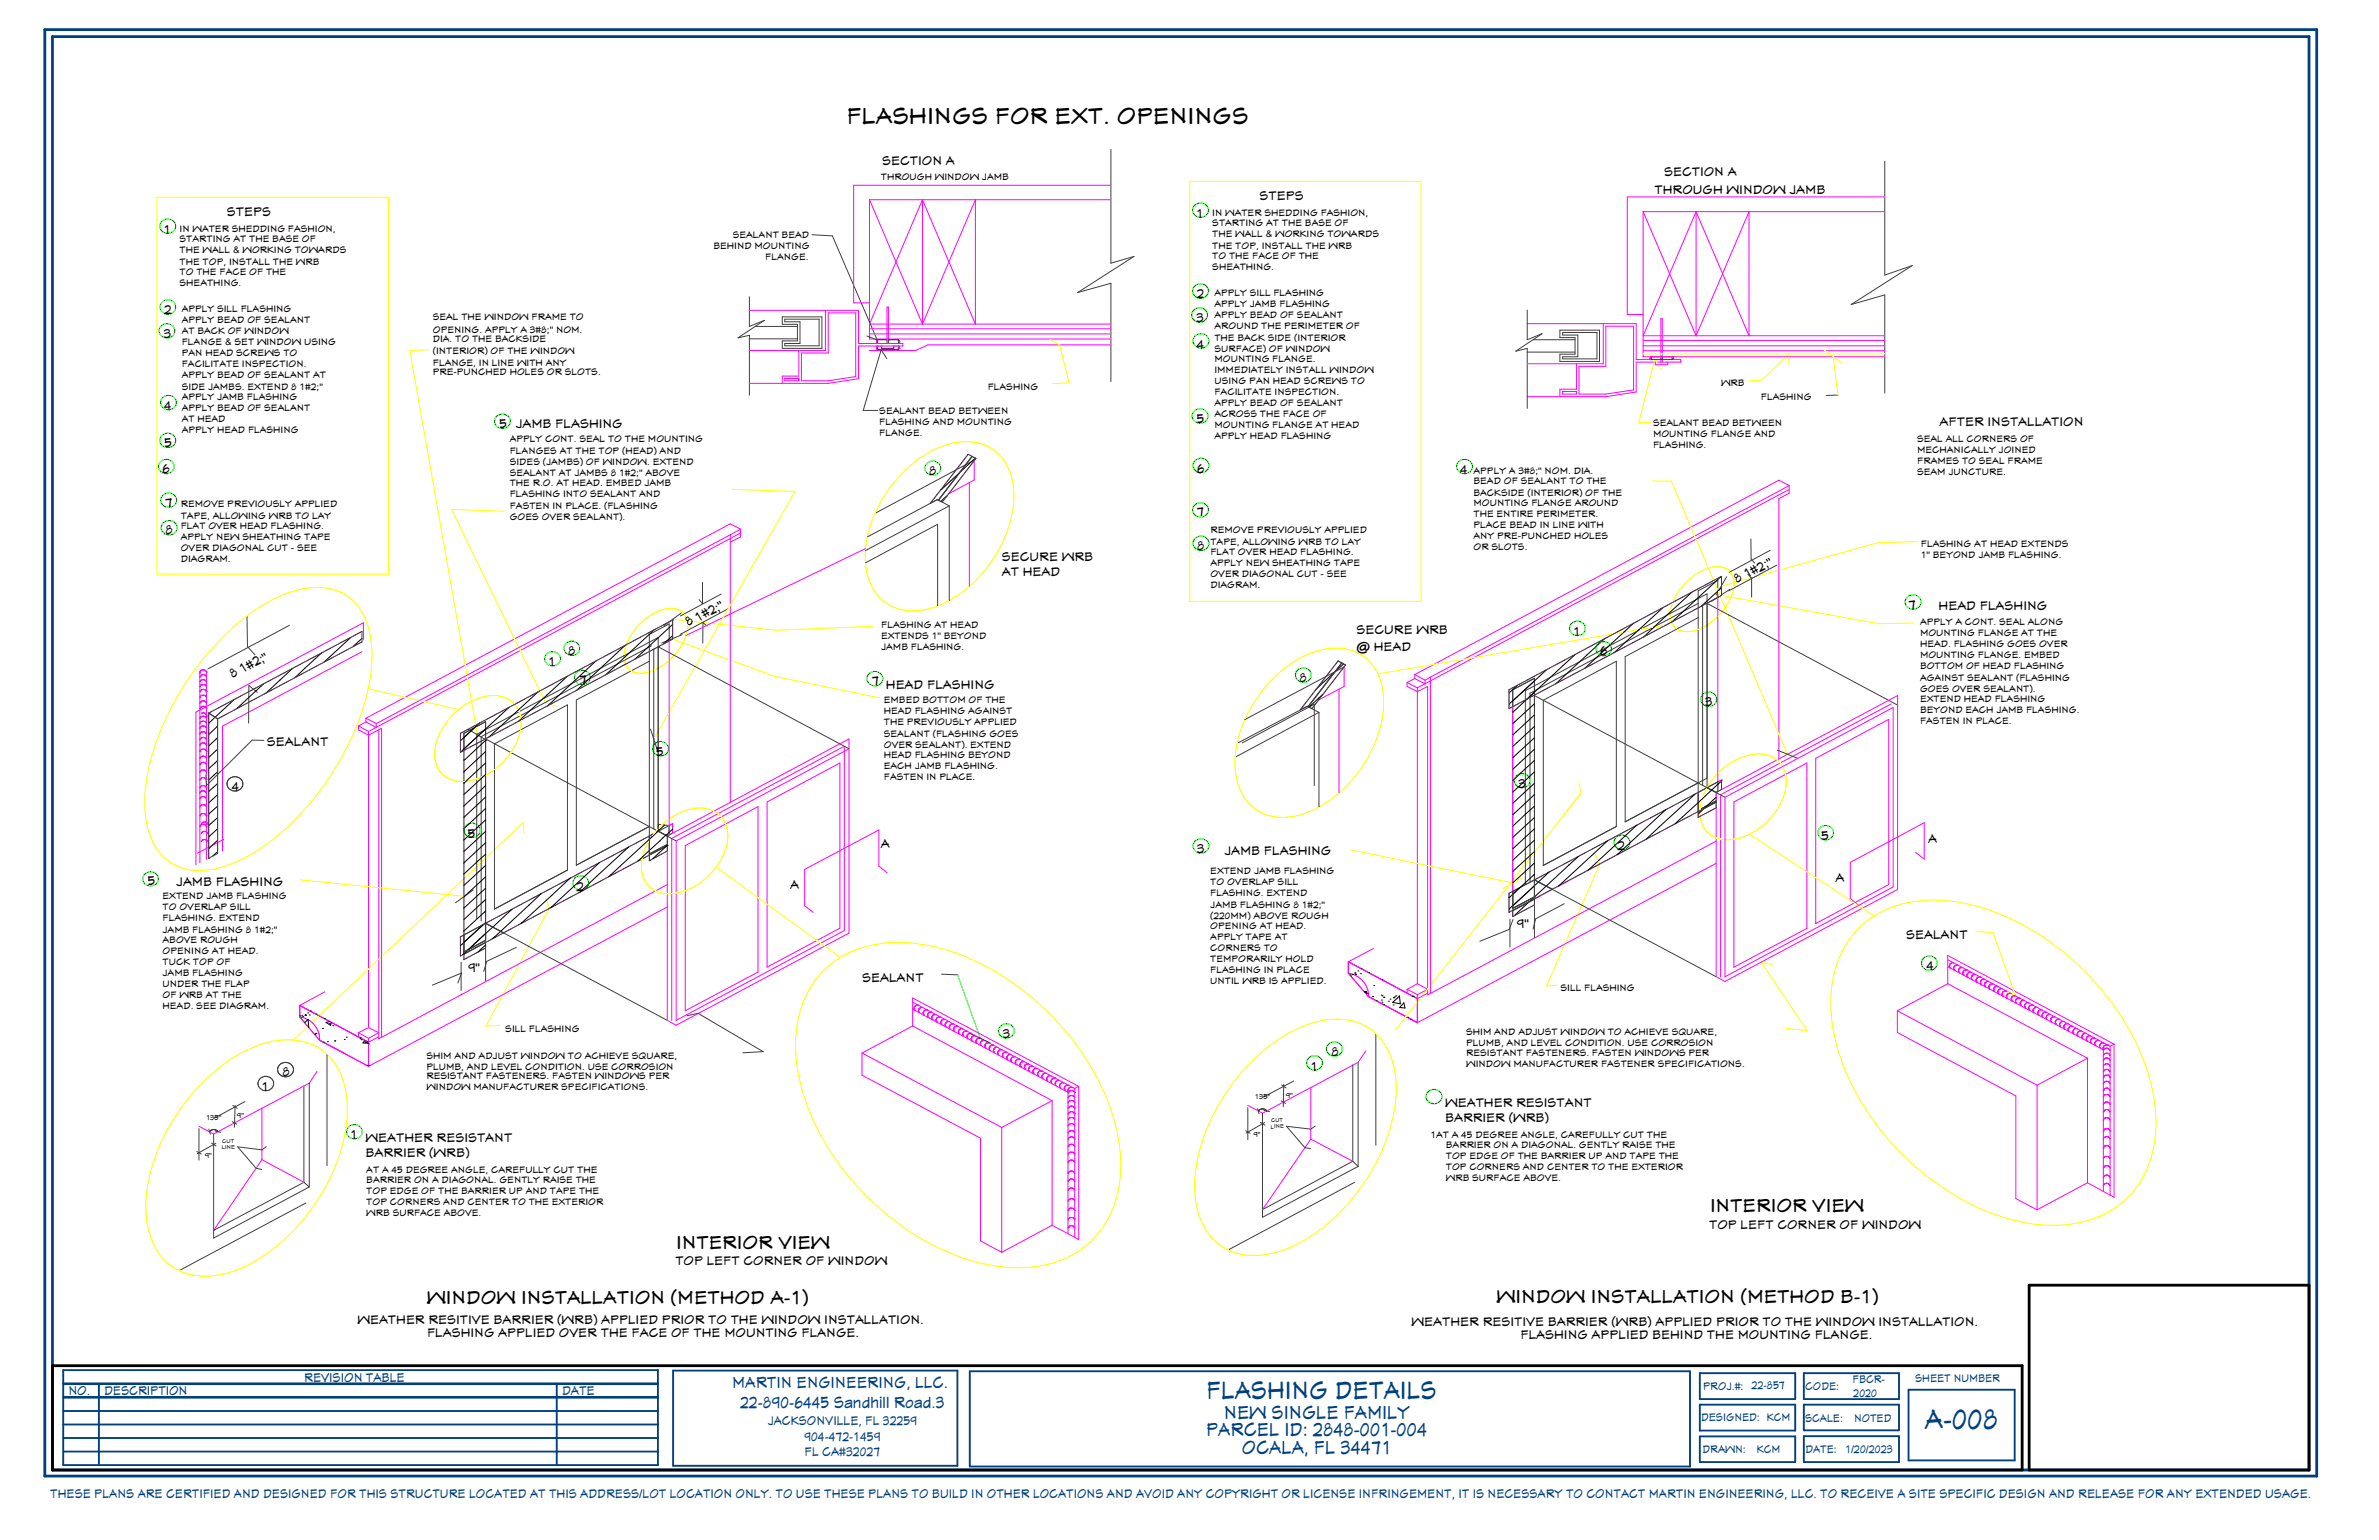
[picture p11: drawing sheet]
<svg xmlns="http://www.w3.org/2000/svg" width="432mm" height="279mm" viewBox="0 0 432 279" stroke-linecap="round" stroke-linejoin="round" font-family="sans-serif">
<defs><g id="words">
<text font-size="5" fill="#004080" x="349.4" y="259.3">A-008</text>
<text font-size="4.4" fill="#004080" x="218.9" y="253.8">FLASHING DETAILS</text>
<text font-size="4.1" x="153.6" y="22.5">FLASHINGS FOR EXT. OPENINGS</text>
<g font-size="3.3">
<text x="310.4" y="220">INTERIOR VIEW</text>
<text x="122.7" y="226.6">INTERIOR VIEW</text>
<text x="77.5" y="236.6">WINDOW INSTALLATION (METHOD A-1)</text>
<text x="271.6" y="236.4">WINDOW INSTALLATION (METHOD B-1)</text>
</g>
<g font-size="3.3" fill="#004080">
<text x="222.1" y="257.4">NEW SINGLE FAMILY</text>
<text x="218.9" y="260.6">PARCEL ID: 2848-001-004</text>
<text x="225.4" y="263.8">OCALA, FL 34471</text>
</g>
<g font-size="2.8" fill="#004080">
<text x="132.9" y="251.9">MARTIN ENGINEERING, LLC.</text>
<text x="134.4" y="255.5">22-890-6445 Sandhill Road.3</text>
</g>
<g font-size="2.3">
<text x="315.2" y="105.8" transform="rotate(-26 315.2 105.8)">8</text>
<text x="317" y="104.9" transform="rotate(-26 317 104.9)">1#2;&quot;</text>
<text x="124.9" y="113.7" transform="rotate(-26 124.9 113.7)">8</text>
<text x="126.7" y="112.8" transform="rotate(-26 126.7 112.8)">1#2;&quot;</text>
<text x="42.2" y="122.9" transform="rotate(-26 42.2 122.9)">8</text>
<text x="44" y="122.1" transform="rotate(-26 44 122.1)">1#2;&quot;</text>
</g>
<g font-size="2.2">
<text x="160.1" y="29.9">SECTION A</text>
<text x="300.3" y="35.3">THROUGH WINDOW JAMB</text>
<text x="302" y="32">SECTION A</text>
<text x="41.2" y="39.2">STEPS</text>
<text x="217.1" y="39.5" transform="rotate(-1 217.1 39.5)">1</text>
<text x="228.6" y="36.4">STEPS</text>
<text x="29.7" y="42.4" transform="rotate(-1 29.7 42.4)">1</text>
<text x="29.8" y="57" transform="rotate(-1 29.8 57)">2</text>
<text x="217.2" y="58.4" transform="rotate(-1 217.2 58.4)">3</text>
<text x="217.3" y="54.1" transform="rotate(-1 217.3 54.1)">2</text>
<text x="29.7" y="61.3" transform="rotate(-1 29.7 61.3)">3</text>
<text x="217.2" y="63.3" transform="rotate(-1 217.2 63.3)">4</text>
<text x="29.8" y="74.4" transform="rotate(-1 29.8 74.4)">4</text>
<text x="90.6" y="77.7" transform="rotate(-1 90.6 77.7)">5</text>
<text x="93.6" y="77.7">JAMB FLASHING</text>
<text x="217.3" y="76.7" transform="rotate(-1 217.3 76.7)">5</text>
<text x="352.1" y="77.2">AFTER INSTALLATION</text>
<text x="29.9" y="81.1" transform="rotate(-1 29.9 81.1)">5</text>
<text x="29.5" y="85.9" transform="rotate(-1 29.5 85.9)">6</text>
<text x="168.6" y="86.1" transform="rotate(-1 168.6 86.1)">8</text>
<text x="217.3" y="85.8" transform="rotate(-1 217.3 85.8)">6</text>
<text x="265" y="86.1" transform="rotate(-1 265 86.1)">4</text>
<text x="30" y="92" transform="rotate(-1 30 92)">7</text>
<text x="217.2" y="93.7" transform="rotate(-1 217.2 93.7)">7</text>
<text x="30" y="96.9" transform="rotate(-1 30 96.9)">8</text>
<text x="181.8" y="101.9">SECURE WRB</text>
<text x="217.3" y="99.7" transform="rotate(-1 217.3 99.7)">8</text>
<text x="181.8" y="104.5">AT HEAD</text>
<text x="346.4" y="110.5" transform="rotate(-1 346.4 110.5)">7</text>
<text x="351.9" y="110.6">HEAD FLASHING</text>
<text x="103.1" y="118.8" transform="rotate(-1 103.1 118.8)">8</text>
<text x="246.2" y="115">SECURE WRB</text>
<text x="246.2" y="118.1">@ HEAD</text>
<text x="285.5" y="115.4" transform="rotate(-1 285.5 115.4)">1</text>
<text x="290.4" y="118.9" transform="rotate(-1 290.4 118.9)">6</text>
<text x="99.5" y="120.9" transform="rotate(-1 99.5 120.9)">1</text>
<text x="105.2" y="124.1" transform="rotate(-1 105.2 124.1)">7</text>
<text x="158.2" y="124.3" transform="rotate(-1 158.2 124.3)">7</text>
<text x="160.8" y="124.9">HEAD FLASHING</text>
<text x="235.9" y="123.6" transform="rotate(-1 235.9 123.6)">8</text>
<text x="309.5" y="128.1" transform="rotate(-1 309.5 128.1)">3</text>
<text x="48.4" y="135.4">SEALANT</text>
<text x="119.1" y="137.2" transform="rotate(-1 119.1 137.2)">5</text>
<text x="42.1" y="143.5" transform="rotate(-1 42.1 143.5)">4</text>
<text x="275.6" y="142.9" transform="rotate(-1 275.6 142.9)">3</text>
<text x="84.9" y="152" transform="rotate(-1 84.9 152)">5</text>
<text x="159.9" y="153.9">A</text>
<text x="217.3" y="154.8" transform="rotate(-1 217.3 154.8)">3</text>
<text x="222.2" y="155.2">JAMB FLASHING</text>
<text x="293.6" y="154.2" transform="rotate(-1 293.6 154.2)">2</text>
<text x="330.6" y="152.4" transform="rotate(-1 330.6 152.4)">5</text>
<text x="350" y="152.9">A</text>
<text x="26.8" y="160.6" transform="rotate(-1 26.8 160.6)">5</text>
<text x="32" y="160.7">JAMB FLASHING</text>
<text x="104.6" y="161.6" transform="rotate(-1 104.6 161.6)">2</text>
<text x="143.4" y="161.3">A</text>
<text x="333.2" y="160">A</text>
<text x="275.3" y="168.4" transform="rotate(-1 275.3 168.4)">9&quot;</text>
<text x="346" y="170.3">SEALANT</text>
<text x="85" y="176.3" transform="rotate(-1 85 176.3)">9&quot;</text>
<text x="156.5" y="178.1">SEALANT</text>
<text x="349.7" y="176" transform="rotate(-1 349.7 176)">4</text>
<text x="182" y="188.3" transform="rotate(-1 182 188.3)">3</text>
<text x="241.7" y="191.5" transform="rotate(-1 241.7 191.5)">8</text>
<text x="47.5" y="198" transform="rotate(-1 47.5 198)">1</text>
<text x="51.3" y="195.3" transform="rotate(-1 51.3 195.3)">8</text>
<text x="237.8" y="194.2" transform="rotate(-1 237.8 194.2)">1</text>
<text x="262.3" y="200.8">WEATHER RESISTANT</text>
<text x="262.3" y="203.6">BARRIER (WRB)</text>
<text x="63.6" y="206.7" transform="rotate(-1 63.6 206.7)">1</text>
<text x="66.3" y="207.1">WEATHER RESISTANT</text>
<text x="66.3" y="210">BARRIER (WRB)</text>
<text x="310.2" y="222.9">TOP LEFT CORNER OF WINDOW</text>
<text x="122.6" y="229.6">TOP LEFT CORNER OF WINDOW</text>
<text x="64.9" y="240.2">WEATHER RESITIVE BARRIER (WRB) APPLIED PRIOR TO THE WINDOW INSTALLATION.</text>
<text x="77.5" y="242.6">FLASHING APPLIED OVER THE FACE OF THE MOUNTING FLANGE.</text>
<text x="256.2" y="240.5">WEATHER RESITIVE BARRIER (WRB) APPLIED PRIOR TO THE WINDOW INSTALLATION.</text>
<text x="276" y="243">FLASHING APPLIED BEHIND THE MOUNTING FLANGE.</text>
</g>
<g font-size="2.2" fill="#004080">
<text x="55.2" y="250.7">REVISION TABLE</text>
<text x="12.4" y="253.1">NO.</text>
<text x="18.9" y="253.1">DESCRIPTION</text>
<text x="102" y="253.1">DATE</text>
<text x="139.3" y="258.6">JACKSONVILLE, FL 32259</text>
<text x="146" y="261.4">904-472-1459</text>
<text x="146" y="264.2">FL CA#32027</text>
<text x="9.1" y="271.8">THESE PLANS ARE CERTIFIED AND DESIGNED FOR THIS STRUCTURE LOCATED AT THIS ADDRESS/LOT LOCATION ONLY. TO USE THESE PLANS TO BUILD IN OTHER LOCATIONS AND AVOID ANY COPYRIGHT OR LICENSE INFRINGEMENT, IT IS NECESSARY TO CONTACT MARTIN ENGINEERING, LLC. TO RECEIVE A SITE SPECIFIC DESIGN AND RELEASE FOR ANY EXTENDED USAGE.</text>
</g>
<g font-size="1.9" fill="#004080">
<text x="336.3" y="250.9">FBCR-</text>
<text x="347.6" y="250.8">SHEET NUMBER</text>
<text x="308.8" y="257.8">DESIGNED: KCM</text>
<text x="309.2" y="252.1">PROJ.#:</text>
<text x="317.9" y="252.1">22-857</text>
<text x="327.7" y="257.9">SCALE:</text>
<text x="327.7" y="252.2">CODE:</text>
<text x="336.4" y="253.4">2020</text>
<text x="336.5" y="258">NOTED</text>
<text x="309" y="263.5">DRAWN:</text>
<text x="318.9" y="263.7">KCM</text>
<text x="327.7" y="263.7">DATE:</text>
<text x="334.9" y="263.7">1/20/2023</text>
</g>
<g font-size="1.7">
<text x="159.9" y="32.6">THROUGH WINDOW JAMB</text>
<text x="220" y="39.3">IN WATER SHEDDING FASHION,</text>
<text x="220" y="41.1">STARTING AT THE BASE OF</text>
<text x="32.6" y="42.1">IN WATER SHEDDING FASHION,</text>
<text x="32.6" y="43.9">STARTING AT THE BASE OF</text>
<text x="32.6" y="45.9">THE WALL &amp; WORKING TOWARDS</text>
<text x="129.5" y="45.1">BEHIND MOUNTING</text>
<text x="133" y="43.1">SEALANT BEAD</text>
<text x="138.9" y="47.1">FLANGE.</text>
<text x="220" y="43.1">THE WALL &amp; WORKING TOWARDS</text>
<text x="220" y="47.1">TO THE FACE OF THE</text>
<text x="220" y="45.2">THE TOP, INSTALL THE WRB</text>
<text x="32.6" y="48.1">THE TOP, INSTALL THE WRB</text>
<text x="32.6" y="49.9">TO THE FACE OF THE</text>
<text x="32.6" y="51.9">SHEATHING.</text>
<text x="220" y="49">SHEATHING.</text>
<text x="220.4" y="53.7">APPLY SILL FLASHING</text>
<text x="33" y="56.5">APPLY SILL FLASHING</text>
<text x="33" y="58.6">APPLY BEAD OF SEALANT</text>
<text x="78.6" y="58.1">SEAL THE WINDOW FRAME TO</text>
<text x="220.4" y="55.7">APPLY JAMB FLASHING</text>
<text x="220.4" y="57.7">APPLY BEAD OF SEALANT</text>
<text x="220.4" y="59.7">AROUND THE PERIMETER OF</text>
<text x="33" y="60.6">AT BACK OF WINDOW</text>
<text x="33" y="62.6">FLANGE &amp; SET WINDOW USING</text>
<text x="33" y="64.5">PAN HEAD SCREWS TO</text>
<text x="78.6" y="60.3">OPENING. APPLY A 3#8;&quot; NOM.</text>
<text x="78.6" y="62.1">DIA. TO THE BACKSIDE</text>
<text x="78.6" y="64.3">(INTERIOR) OF THE WINDOW</text>
<text x="220.4" y="61.8">THE BACK SIDE (INTERIOR</text>
<text x="220.4" y="63.8">SURFACE) OF WINDOW</text>
<text x="220.4" y="65.7">MOUNTING FLANGE.</text>
<text x="33" y="66.5">FACILITATE INSPECTION.</text>
<text x="33" y="68.5">APPLY BEAD OF SEALANT AT</text>
<text x="33" y="70.7">SIDE JAMBS. EXTEND 8</text>
<text x="54.4" y="70.7">1#2;&quot;</text>
<text x="78.6" y="66.3">FLANGE, IN LINE WITH ANY</text>
<text x="78.6" y="68.1">PRE-PUNCHED HOLES OR SLOTS.</text>
<text x="179.3" y="70.7">FLASHING</text>
<text x="220.4" y="67.7">IMMEDIATELY INSTALL WINDOW</text>
<text x="220.4" y="69.6">USING PAN HEAD SCREWS TO</text>
<text x="220.4" y="71.6">FACILITATE INSPECTION.</text>
<text x="312.4" y="70.1">WRB</text>
<text x="33" y="72.5">APPLY JAMB FLASHING</text>
<text x="33" y="74.5">APPLY BEAD OF SEALANT</text>
<text x="33" y="76.5">AT HEAD</text>
<text x="159.6" y="75.2">SEALANT BEAD BETWEEN</text>
<text x="159.6" y="77.2">FLASHING AND MOUNTING</text>
<text x="220.4" y="73.6">APPLY BEAD OF SEALANT</text>
<text x="220.4" y="77.6">MOUNTING FLANGE AT HEAD</text>
<text x="220.4" y="75.6">ACROSS THE FACE OF</text>
<text x="300" y="77.3">SEALANT BEAD BETWEEN</text>
<text x="319.6" y="72.6">FLASHING</text>
<text x="33" y="78.5">APPLY HEAD FLASHING</text>
<text x="92.5" y="80.3">APPLY CONT. SEAL TO THE MOUNTING</text>
<text x="92.5" y="82.4">FLANGES AT THE TOP (HEAD) AND</text>
<text x="159.6" y="79.2">FLANGE.</text>
<text x="220.4" y="79.6">APPLY HEAD FLASHING</text>
<text x="300" y="81.3">FLASHING.</text>
<text x="300" y="79.3">MOUNTING FLANGE AND</text>
<text x="348" y="80.2">SEAL ALL CORNERS OF</text>
<text x="348" y="82.2">MECHANICALLY JOINED</text>
<text x="92.5" y="84.4">SIDES (JAMBS) OF WINDOW. EXTEND</text>
<text x="92.5" y="86.4">SEALANT AT JAMBS 8</text>
<text x="92.5" y="88.2">THE R.O. AT HEAD. EMBED JAMB</text>
<text x="112.4" y="86.4">1#2;&quot; ABOVE</text>
<text x="267.5" y="86">APPLY A 3#8;&quot; NOM. DIA.</text>
<text x="267.5" y="87.8">BEAD OF SEALANT TO THE</text>
<text x="267.5" y="89.9">BACKSIDE (INTERIOR) OF THE</text>
<text x="348" y="84.2">FRAMES TO SEAL FRAME</text>
<text x="348" y="86.2">SEAM JUNCTURE.</text>
<text x="32.8" y="92">REMOVE PREVIOUSLY APPLIED</text>
<text x="32.8" y="94.2">TAPE, ALLOWING WRB TO LAY</text>
<text x="32.8" y="96">FLAT OVER HEAD FLASHING.</text>
<text x="92.5" y="90.2">FLASHING INTO SEALANT AND</text>
<text x="92.5" y="92.4">FASTEN IN PLACE. (FLASHING</text>
<text x="92.5" y="94.4">GOES OVER SEALANT).</text>
<text x="267.5" y="91.7">MOUNTING FLANGE AROUND</text>
<text x="267.5" y="93.7">THE ENTIRE PERIMETER.</text>
<text x="267.5" y="95.7">PLACE BEAD IN LINE WITH</text>
<text x="32.8" y="98">APPLY NEW SHEATHING TAPE</text>
<text x="32.8" y="100">OVER DIAGONAL CUT - SEE</text>
<text x="32.8" y="102">DIAGRAM.</text>
<text x="219.7" y="96.7">REMOVE PREVIOUSLY APPLIED</text>
<text x="219.7" y="98.9">TAPE, ALLOWING WRB TO LAY</text>
<text x="219.7" y="100.7">FLAT OVER HEAD FLASHING.</text>
<text x="267.5" y="97.7">ANY PRE-PUNCHED HOLES</text>
<text x="267.5" y="99.7">OR SLOTS.</text>
<text x="348.7" y="99.2">FLASHING AT HEAD EXTENDS</text>
<text x="348.7" y="101.2">1&quot; BEYOND JAMB FLASHING.</text>
<text x="219.7" y="102.7">APPLY NEW SHEATHING TAPE</text>
<text x="219.7" y="106.7">DIAGRAM.</text>
<text x="219.7" y="104.7">OVER DIAGONAL CUT - SEE</text>
<text x="159.9" y="113.9">FLASHING AT HEAD</text>
<text x="348.5" y="113.5">APPLY A CONT. SEAL ALONG</text>
<text x="159.9" y="115.9">EXTENDS 1&quot; BEYOND</text>
<text x="159.9" y="117.8">JAMB FLASHING.</text>
<text x="348.5" y="115.5">MOUNTING FLANGE AT THE</text>
<text x="348.5" y="117.4">HEAD. FLASHING GOES OVER</text>
<text x="348.5" y="119.4">MOUNTING FLANGE. EMBED</text>
<text x="348.5" y="121.4">BOTTOM OF HEAD FLASHING</text>
<text x="348.5" y="123.6">AGAINST SEALANT (FLASHING</text>
<text x="348.5" y="125.6">GOES OVER SEALANT).</text>
<text x="160.4" y="127.6">EMBED BOTTOM OF THE</text>
<text x="160.4" y="129.6">HEAD FLASHING AGAINST</text>
<text x="160.4" y="131.6">THE PREVIOUSLY APPLIED</text>
<text x="348.5" y="127.4">EXTEND HEAD FLASHING</text>
<text x="348.5" y="129.4">BEYOND EACH JAMB FLASHING.</text>
<text x="348.5" y="131.4">FASTEN IN PLACE.</text>
<text x="160.4" y="133.7">SEALANT (FLASHING GOES</text>
<text x="160.4" y="135.7">OVER SEALANT). EXTEND</text>
<text x="160.4" y="137.6">HEAD FLASHING BEYOND</text>
<text x="160.4" y="139.5">EACH JAMB FLASHING.</text>
<text x="160.4" y="141.5">FASTEN IN PLACE.</text>
<text x="219.7" y="158.5">EXTEND JAMB FLASHING</text>
<text x="219.7" y="160.5">TO OVERLAP SILL</text>
<text x="29.5" y="165.1">TO OVERLAP SILL</text>
<text x="29.5" y="163.1">EXTEND JAMB FLASHING</text>
<text x="29.5" y="167.1">FLASHING. EXTEND</text>
<text x="219.7" y="162.5">FLASHING. EXTEND</text>
<text x="219.7" y="164.7">JAMB FLASHING 8</text>
<text x="219.7" y="166.7">(220MM) ABOVE ROUGH</text>
<text x="236.3" y="164.7">1#2;&quot;</text>
<text x="29.5" y="171.1">ABOVE ROUGH</text>
<text x="29.5" y="169.3">JAMB FLASHING 8</text>
<text x="29.5" y="173.1">OPENING AT HEAD.</text>
<text x="46.1" y="169.3">1#2;&quot;</text>
<text x="219.7" y="168.5">OPENING AT HEAD.</text>
<text x="219.7" y="170.5">APPLY TAPE AT</text>
<text x="219.7" y="172.5">CORNERS TO</text>
<text x="29.5" y="175.1">TUCK TOP OF</text>
<text x="29.5" y="177.1">JAMB FLASHING</text>
<text x="29.5" y="179.1">UNDER THE FLAP</text>
<text x="219.7" y="174.5">TEMPORARILY HOLD</text>
<text x="219.7" y="176.5">FLASHING IN PLACE</text>
<text x="219.7" y="178.5">UNTIL WRB IS APPLIED.</text>
<text x="283.2" y="179.7">SILL FLASHING</text>
<text x="29.5" y="183.1">HEAD. SEE DIAGRAM.</text>
<text x="29.5" y="181.1">OF WRB AT THE</text>
<text x="91.7" y="187.2">SILL FLASHING</text>
<text x="266.1" y="187.9">SHIM AND ADJUST WINDOW TO ACHIEVE SQUARE,</text>
<text x="266.1" y="189.9">PLUMB, AND LEVEL CONDITION. USE CORROSION</text>
<text x="266.1" y="191.7">RESISTANT FASTENERS. FASTEN WINDOWS PER</text>
<text x="77.4" y="192">SHIM AND ADJUST WINDOW TO ACHIEVE SQUARE,</text>
<text x="77.4" y="194">PLUMB, AND LEVEL CONDITION. USE CORROSION</text>
<text x="77.4" y="195.8">RESISTANT FASTENERS. FASTEN WINDOWS PER</text>
<text x="77.4" y="197.8">WINDOW MANUFACTURER SPECIFICATIONS.</text>
<text x="266.1" y="193.7">WINDOW MANUFACTURER FASTENER SPECIFICATIONS.</text>
<text x="259.6" y="206.4">1AT A 45 DEGREE ANGLE, CAREFULLY CUT THE</text>
<text x="262.4" y="208.2">BARRIER ON A DIAGONAL. GENTLY RAISE THE</text>
<text x="66.5" y="212.8">AT A 45 DEGREE ANGLE, CAREFULLY CUT THE</text>
<text x="66.5" y="214.6">BARRIER ON A DIAGONAL. GENTLY RAISE THE</text>
<text x="262.4" y="210.2">TOP EDGE OF THE BARRIER UP AND TAPE THE</text>
<text x="262.4" y="212.2">TOP CORNERS AND CENTER TO THE EXTERIOR</text>
<text x="262.4" y="214.2">WRB SURFACE ABOVE.</text>
<text x="66.5" y="216.6">TOP EDGE OF THE BARRIER UP AND TAPE THE</text>
<text x="66.5" y="218.6">TOP CORNERS AND CENTER TO THE EXTERIOR</text>
<text x="66.5" y="220.6">WRB SURFACE ABOVE.</text>
</g>
<g font-size="1.3">
<text x="43" y="202.9" transform="rotate(-1 43 202.9)">9&quot;</text>
<text x="233.4" y="199.2" transform="rotate(-1 233.4 199.2)">9&quot;</text>
<text x="227.5" y="206.4" transform="rotate(-1 227.5 206.4)">9&quot;</text>
<text x="37.2" y="210.1" transform="rotate(-1 37.2 210.1)">9&quot;</text>
</g>
<g font-size="1.2">
<text x="37.4" y="203.2">135°</text>
<text x="227.8" y="199.4">135°</text>
</g>
<g font-size="1">
<text x="230.7" y="203.6" transform="rotate(-1 230.7 203.6)">CUT</text>
<text x="40.3" y="208.5" transform="rotate(-1 40.3 208.5)">LINE</text>
<text x="40.3" y="207.3" transform="rotate(-1 40.3 207.3)">CUT</text>
<text x="230.7" y="204.7" transform="rotate(-1 230.7 204.7)">LINE</text>
</g>
</g></defs>
<path d="M8.1 5.4h412.4v262.4h-412.4zM9.5 6.6h409.6v260.1h-409.6z" fill="none" stroke="#004080" stroke-width=".51"/>
<g fill="none" stroke="#004080" stroke-width=".34">
<path d="M11.5 248.6h107.9v17.2h-107.9zM11.5 251h107.9M11.5 251.1h107.9M11.5 253.4h107.9M11.5 253.6h107.9M11.5 256h107.9M11.5 258.4h107.9M17.9 251v14.8M101 251v14.8M122.2 248.7h51.6v17.2h-51.6zM176 248.8h130.7v17.3h-130.7zM308.5 249.1h17.3v4.7h-17.3z"/>
<path d="M308.5 254.8h17.3v4.7h-17.3zM327.4 249.1h17.3v4.7h-17.3zM327.4 254.8h17.3v4.7h-17.3zM346.4 252.1h19.3v12.9h-19.3zM11.5 260.9h107.9M11.5 263.4h107.9M308.5 260.6h17.3v4.7h-17.3zM327.4 260.6h17.3v4.7h-17.3z"/>
</g>
<path d="M368.3 233.2h50.8v33.5h-50.8zM9.5 247.8h357.5v18.9h-357.5z" fill="none" stroke="#000" stroke-width=".51"/>
<g fill="none" stroke="#f0f" stroke-width=".18">
<path d="M157.8 36.2h43.8M157.8 36.2l9.6 22.6M157.8 36.2v25.3h43.8M167.4 36.2l9.6 22.6v-22.6l-9.6 22.6M167.4 36.2v22.6M167.4 36.2l-9.6 22.6h43.8M201.6 33.6h-46.7v21.3h2.9M298.2 38.4l9.6 22.5M298.2 38.4h43.9M298.2 38.4v26.3h43.9M307.8 38.4l9.7 22.5v-22.5l-9.7 22.5M307.8 38.4v22.5"/>
<path d="M307.8 38.4l-9.6 22.5h43.9M342.1 35.7h-46.7v21.4h2.8M136 56.3h19.8v6h8.1v.5h-8.1v5.9l-5.5 .9h-14.3M149.8 56.3v7.3h-13.8M150.3 56.8h5v11.5l-5 .8h-4.8v-5h4.8zM157.8 59.6h43.8M277.2 58.7h19.8v6.5h8.1v.5h-8.1v5.4l-5.5 .9h-14.3M291 58.7v7.3h-13.8M291.5 59.2h5v11.5l-5.1 .8h-4.8v-5h4.9zM142.5 68.7h2.5v.4h-2.5zM145 63.6v4.6h-3v1.4M157.8 60.6h43.8"/>
<path d="M159.1 62h.1M159.1 63.2h.1M159.1 61.8h.1M159.2 62.8h.1M159.2 62.3l-.1-.5 .2-.2h1.7v-5.9h.2v5.9h1.8l.2 .2-.1 .5M159.2 62.8l-.1 .4 .2 .2M159.3 63.4v.1M160 62.8v.4h2.2v-.4M163.2 62.8v.4l-.1 .2-3.8 .1M163.2 61.8h.1M163.2 62.2h.1M163.2 63.3h.1"/>
<path d="M163.2 62h.1M163.2 63.2h.1M201.6 62.6h-33.2l-2.2 1h-8.4M283.6 71h2.5v.5h-2.5zM286.1 66v4.6h-3v1.4M298.2 61.8h43.9M298.2 62.7h43.9M298.2 63.6h43.9M299.5 65.1h.1M299.5 64.9h.1M299.6 65.1h.1M299.6 64.7v.5"/>
<path d="M299.7 64.7h.1M300.4 65.7v.5h2.3v-.5M301.5 65.7v-7.9h.2v7.9M303.5 64.7h.1M303.6 64.7l.1 .2-.1 .3M303.7 65.1h.1M132.5 97v48.6M132.5 97l-64.2 34.3M134.4 96.7l-67.5 36M134.4 96l-1.9-1-66.1 35.3M134.4 96v1.4l-1.9 1M134.4 96l-1.9 1"/>
<path d="M157.1 99.5l-32.6 15.8M175.9 87.5v18.9M176.8 83.5v3.6l-4.6 2.5 4.9-6.4-1.4-.8-6.8 8.9M324.7 88.1l-1.8-1-66.1 35.3M324.7 88.1l-65.1 34.8M324.7 88.8l-67.4 36M324.7 88.1v1.4l-1.8 1v47.2M65.7 114.6l-27.8 14.8M65.7 116.5l-26.2 13.9M65.7 118.2l-25.3 13.5v22.7M66 116.1v-3.1l-30.4 16.2v27.7M121.5 116.3v35.2"/>
<path d="M242.9 119.9l1.3 .7-6.1 8M242.9 119.9l-6.9 8.9M311.8 108.4v35.2M36.3 121.9h.1M36.3 135.2h.1M36.3 136.3h.1M36.3 136.3l.3-.4h.5l.4 .4M36.3 137.5a.65 .65 0 0 1 .6-.3 .65 .65 0 0 1 .6 .3M36.3 135.2l.4-.4 .6 .1 .2 .3M36.3 128.5h.1M36.3 122.8h.1M36.3 138.6h.1"/>
<path d="M36.3 125.4h.1M36.3 122.7h.1M36.3 137.5h.1M36.3 132h.1M36.3 124.5l.2-.3h.5l.3 .1 .2 .4M36.3 122.7l.4-.3h.4l.4 .3M36.3 123.6l.4-.3h.4l.4 .3M36.3 126.4l.2-.2 .4-.1 .4 .1 .2 .2M36.3 133l.2-.2h.5h.3l.2 .3M36.3 130.2l.7-.3 .3 .2 .2 .2M36.3 132h.1a.58 .58 0 0 1 .9-.1l.2 .2M36.3 134.1l.2-.2a.64 .64 0 0 1 1 .3"/>
<path d="M36.3 124.5v.1M36.3 125.4v.1M36.3 126.5h.1M36.3 127.5v.1M36.3 123.7h.1M36.3 132v.1M36.3 133.1h.1M36.3 134.1v.1M36.3 130.3h.1M36.4 138.6l.2-.3h.4l.5 .4M36.4 138.6h.1M36.4 127.4h.1"/>
<path d="M36.4 134h.1M36.4 131l.7-.1 .4 .3M36.4 131h.1M36.4 131l-.1 .2M36.4 123.5h.1M36.4 139.8h.1M36.4 130.1h.1M36.5 131.8h.1M36.5 132.8h.1M36.5 129.4l.5-.1 .5 .4M36.6 130.9h.1M36.6 125.1h.1"/>
<path d="M36.6 130h.1M36.6 124.2h.1M36.6 123.4h.1M36.7 127.2h-.1M37.1 127.2l.4 .3M37.1 128.2h.1M37.1 123.4h.1M37.2 130.9h.1M37.2 127.2h-.6l-.3 .3M37.2 126.2h.1M37.2 136h.1M37.3 137.3h.1"/>
<path d="M37.3 139.8h.1M37.3 130.1h.1M37.3 123.5h.1M37.3 134h.1M37.4 127.4h.1M37.4 125.3l.1 .1M37.4 125.3h.1M37.4 138.6h.1M37.4 125.3l-.5-.2-.6 .3M37.4 137.5h.1M37.4 132h.1M37.4 128.5l.1 .1"/>
<path d="M37.4 128.4l-.4-.3h-.3l-.4 .4M37.4 128.4v.1M37.4 130.2v.1M37.4 131.1h.1M37.4 134.1h.1M37.4 135.1h.1M37.4 140h.1M37.5 128.5h.1M37.5 125.4h.1M37.5 121.9h.1M37.5 135.2h.1M37.5 136.3h.1"/>
<path d="M37.5 122.8v.1M37.5 125.5h.1M37.5 127.6h.1M37.5 129.7v.5M37.5 126.5h.1M37.5 123.7h.1M37.5 126.5v.1M37.9 129.4l1.6 1M37.9 129.4v26.3M39.5 130.4v24.5M65.1 131.7v.7l1.8 1 2.4-1.3v56M65.1 131.7l1.8 1"/>
<path d="M66.4 131l-1.3 .7M66.4 130.3v.7M66.4 131l1.9 1v-.7M66.4 130.3l1.9 1M66.9 132.7v53.7M68.7 132.4v56.1l52.4-28M83.6 133.1l38.5-20.6v3.5l-38.5 20.5zM84.2 136.1v38l3.9-2.1v-4.5l29.8-15.8v4.5l3.2-1.8M154.1 135.8l-31.4 16.8v32.5l30.5-16.3v-33.4l-31.3 16.7v33M243 125.1v18.7M244 121v3.5l-4.7 2.5M255.4 123.8v.7l1.9 1 1.8-1v56l52.4-27.9"/>
<path d="M255.4 123.8l1.9 1M256.8 123.1l1.9 1v-.7M256.8 122.4v.7M256.8 122.4l1.9 1M256.8 123.1l-1.4 .7M257.3 124.8v53.7M259.6 122.9v57.4M259.6 122.9l-.9 .5M273.9 125.1l38.6-20.5v3.4l-38.6 20.6zM274.6 128.2v38.1l3.9-2.1v-4.6l29.7-15.8v4.5l3.3-1.7M329.6 137.6l13.2-7.1v30l-13.2 7.1zM343.2 127.7l-30.9 16.5v33"/>
<path d="M36.3 149.9h.1M36.3 148h.1M36.3 142.9h.1M36.3 141.4l.4-.3h.4l.4 .3M36.3 143.8l.3-.3h.4l.5 .4M36.3 140l.4-.3h.4l.4 .3M36.3 144.9h.1M36.3 143.8l-.1 .1M36.3 141.4h.1M36.3 144.8a.63 .63 0 0 1 1-.1l.2 .2M36.3 146.3a.65 .65 0 0 1 1.2 0M36.3 147.9l.3-.3h.5l.4 .4"/>
<path d="M36.3 142.8l.4-.3h.4l.4 .4M36.3 146.3h.1M36.4 146.1v.1M36.4 143.6h.1M36.5 149.6h.1M36.5 149.6h.7l.3 .3M36.5 152.7l.5-.4 .4 .1 .3 .3M36.7 149.6h.1M36.8 141.1h-.1M36.8 149.2h.1M37 142.5h.1M37 141.1h.1"/>
<path d="M37.1 144.6h.1M37.1 143.6h.1M37.1 142.6h.1M37.3 143.6h.1M37.3 146.1v.1M37.3 150.9h.1M37.4 149.2h.1M37.4 141.4h.1M37.4 142.8v.1M37.4 143.8h.1M37.5 149.9h.1M37.5 148h.1"/>
<path d="M37.5 142.9h.1M37.5 155.9v-34l-.4-.4h-.5l-.3 .3v34.7M37.5 149.2h-.7l-.5 .6M37.5 150.9l-.6-.1-.4 .5M37.5 149.2l.2 .4M37.5 151l.2 .3M37.7 152.7h.1M37.7 149.6h.1M40.6 152.3l-4.8 2.5M117.9 155.1l-29.8 15.9M121.1 151.7l33-17.6v35.2l-31.4 16.7-1.6-.9zM121.5 149.8l.6-.4v1.7"/>
<path d="M124.4 153.4l13.2-7.1v30.1l-13.2 7zM139.2 145.5l13.2-7.1v30l-13.2 7.1zM161 158.4l-1.5-1.3v-6.5l-13.5 7.1v6.6l1.6 1.2M308.2 147.2l-29.7 15.9M311.5 156.6l-54.2 28.9M311.5 143.8l32.9-17.6v35.2l-31.3 16.7-1.6-.9zM311.8 141.9l.7-.4v1.8M313.1 144.7l30.5-16.3v32.5l-30.5 16.3zM314.7 145.5l13.3-7.1v30l-13.3 7.1zM347.7 154.6l1.5 1.3v-6.6l-13.4 7.2v6.5l1.6 1.3M58.9 180l-4.5 2.4M84.2 169.6l-.6 .4v3.4l.6-.3"/>
<path d="M121.1 164.5l-54.2 29M244.7 174.5h.1M244.7 174.5l12.6 6.7 1.8-1M244.7 174.5v2.1M244.7 176.6a4.2 4.2 0 0 1 3.7 4.2M244.7 176.6l3.7 4.2M249.3 172.1l-4.6 2.4M255.4 179.5v.7M255.4 179.5l1.9 1M257.3 178.5l1.8 1-1.8 1M257.3 178.5l-1.9 1M274.6 161.7l-.7 .4v3.4l.7-.3"/>
<path d="M353.5 175.4l28.3 15.1M353.5 174.1l29.5 15.7M353.5 178.5v-5.1l30.2 16M353.5 178.5l25.4 13.5M353.5 178.5l-9.1 4.9M353.8 175.2h.1M353.8 175.4h.1M353.9 175l-.1 .1M353.9 175.5v.1M353.9 175.6h.1M354 174.8h.1M354.2 174.7h.1"/>
<path d="M354.6 174.7h-.3l-.4 .1v.7l.1 .1M354.7 175.4h.1M354.7 175.9h.1M354.9 175.2h.1M355.4 175.1h-.3a.58 .58 0 0 0-.3 1M355.5 176h.1M355.6 176.4h.1M356.3 176.4h.1M356.3 175.6h-.6l-.1 .2-.1 .4 .1 .3M356.3 176.8h.1M356.4 176.2l-.1 .1M357 176.8h.1"/>
<path d="M357 177.2h.1M357.1 176h-.4l-.3 .2-.2 .3 .2 .5M357.3 176.4h.1M357.5 176.4h.1M357.8 176.4h-.5l-.2 .3-.1 .3 .2 .4M357.8 177.2h.1M358.6 176.8h-.3l-.4 .2-.1 .5 .2 .3M358.7 178h.1M358.7 177.5h.1M358.9 177.4l-.1 .1a.38 .38 0 0 0 0 .6l.1 .1M358.9 177.4h.1M359.5 178.4h.1"/>
<path d="M359.5 177.2l-.6 .2M359.5 178h.1M359.5 178.5h.1M359.9 177.7l-.4 .4 .1 .6M360.2 178.7h.1M360.3 177.7h-.5M360.3 178.4h.1M360.3 178.3v.1M360.3 178.9v.1M361 179.1h.1M361 178.1a.64 .64 0 0 0-.8 .6l.2 .4M361.1 178.7h.1"/>
<path d="M361.8 178.5l-.5 .1-.3 .2v.4l.2 .3M361.9 179.5h.1M361.9 179.2h.1M362 179.1h.1M362.3 178.9v.1M362.6 179.9h.1M362.7 179h-.5l-.3 .2v.5l.1 .2M362.8 179.6h.1M363.4 179.4a.57 .57 0 0 0-.7 .2 .57 .57 0 0 0 0 .7M363.6 179.9h.1M364.2 179.8l-.6 .1-.2 .4 .2 .5M54.4 182.4l12.5 6.7 1.8-1"/>
<path d="M54.4 182.4v2.1M54.4 184.5l3.6 4.2M54.4 184.5a4.1 4.1 0 0 1 3.6 4.2M57.5 194.4l-1.4 2.1-17.3 9.2-2.7-1.4M58 188.7l8.9 4.8M58 188.7l4.8 2.6M65.1 187.4l1.8 1M65.1 187.4v.7M66.9 188.4v5.1M66.9 186.4l1.8 1-1.8 1M66.9 186.4l-1.8 1M156.5 191.1v4l21.5 11.4v18.6l3.8 2.1"/>
<path d="M156.5 191.1l25.3 13.5M161.9 188.1l.2 .1M165.7 183.1l28.1 15.1M165.7 181.8l29.4 15.7M165.7 186.1l-9.2 5M165.7 186.1l25.3 13.6M165.7 186.1v-5l30.1 16M165.9 183h.1M166.7 183.4h.1M166.7 182.4h-.4l-.3 .2-.1 .4 .2 .3M166.8 183.6h.1M166.8 183h.1"/>
<path d="M167 182.9h.1M167 182.9l-.3 .3v.3l.2 .3M167.3 182.8h.1M167.5 182.8l-.5 .1M167.6 183.8h.1M167.6 183.6h.1M167.6 184h.1M167.9 183.3h.1M168.4 184.2h.1M168.4 183.3l-.4-.1-.4 .3v.4l.2 .3M168.5 184.6h.1M168.6 183.8h.1"/>
<path d="M169.1 184.6h.1M169.2 183.7h-.5l-.3 .2v.5l.1 .2M169.2 185h.1M169.3 184.2h.1M169.4 184.1h.1M169.9 184.1h-.3l-.4 .1-.1 .6 .2 .2M170 185.3h.1M170.7 184.5l-.6 .1-.1 .2a.44 .44 0 0 0 .1 .6v.1M170.8 185.3h.1M170.8 185.7h.1M170.9 185.9h.1M171.6 185.7h.1"/>
<path d="M171.6 186.1h.1M171.6 185h-.5l-.2 .2-.1 .5 .1 .2M171.6 186.2h.1M172.3 186.1h.1M172.3 186.6l.2 .1M172.3 185.4a.51 .51 0 0 0-.6 .2l-.2 .5 .2 .3M172.3 186.5v.1M172.6 185.8h.1M173.1 186.9h.1M173.1 185.8h-.4l-.3 .2-.1 .1v.4M173.1 186.5h.1M173.9 186.2h-.5l-.3 .3v.5l.2 .2"/>
<path d="M173.9 187.3h.1M174 186.9h.1M174.7 187.7h.1M174.8 186.6h-.5l-.3 .3-.1 .5 .2 .2M175 187.1h.1M175.5 188.1h.1M175.6 187.1h-.5l-.3 .2-.1 .4 .2 .3M175.6 187.7h.1M175.6 188.4v.1M175.8 187.5h.1M175.8 187.5a.54 .54 0 0 0-.1 1M176.3 188.5h.1"/>
<path d="M176.3 187.5h-.4M176.3 188.7h.1M176.4 188.8h.1M176.4 188.1l-.1 .2 .1 .5M176.4 188.1h.1M176.4 188.8v.1M176.5 188h.1M177.1 187.9h-.4l-.3 .2M177.1 188.8h.1M177.4 188.4v.1M177.9 189.2h.1M177.9 188.4l-.3-.1a.57 .57 0 0 0-.3 1"/>
<path d="M178.2 188.8h.1M178.7 188.8h-.4l-.3 .2-.1 .5 .2 .2M178.8 189.6h.1M178.9 189.3h.1M179.1 189.2h.1M179.6 190h.1M179.6 189.2h-.1a.5 .5 0 0 0-.7 .4v.3l.1 .3M179.6 190.4h.1M179.6 189.9v.1M179.8 189.7h.1M180.1 189.6h.1M180.3 190.4h.1"/>
<path d="M180.3 190.8h.1M180.3 189.6h-.3l-.3 .2-.2 .5 .2 .3M181.1 191.2h.1M181.1 190h-.4l-.4 .4v.3l.2 .3M181.1 190.8h.1M181.9 190.5h-.4l-.4 .3v.4l.2 .2M181.9 191.6h.1M182 191.2h.1M182.3 190.9l-.4 .4 .3 .6M182.8 191.9h.1M182.8 190.9l-.6 .1M182.8 191.7h.1"/>
<path d="M182.8 192.1h.1M182.8 192.2l.1 .1M182.8 191.6h.1M182.8 192.2h.1M183.5 192.4h.1M183.6 191.3h-.5l-.3 .3v.6M184.3 192.7h.1M184.3 191.7l-.5 .1a.54 .54 0 0 0-.1 .9M184.4 192.4h.1M184.4 193.1h.1M184.7 192.2l-.4 .4 .1 .5M185.1 192.2h-.5"/>
<path d="M185.1 193.1h.1M185.2 192.9h.1M185.3 193.5h.1M185.3 192.7h.1M185.9 193.5h.1M185.9 192.6l-.6 .1-.2 .4 .2 .4M186 193.9h.1M186.7 193.9h.1M186.7 193h-.3l-.4 .3-.1 .5 .2 .2M186.8 194.3h.1M187.1 193.5h.1M187.5 194.3h.1"/>
<path d="M187.5 193.5h-.6l-.1 .2-.1 .5 .2 .2M187.5 194.7h.1M187.6 194.1l-.1 .3 .1 .3M187.6 194.8l.1 .1M187.6 194.1h.1M187.6 194.7v.1M188.3 193.9h.1M188.3 193.9h-.5l-.2 .2M188.4 195.1h.1M188.4 195.2h.1M189.1 194.3h.1M189.1 195.5h.1"/>
<path d="M189.1 194.3h-.4l-.3 .3-.1 .5 .2 .2M189.6 194.7l-.1 .1M189.9 194.7l-.5 .1-.3 .3v.3l.2 .3M190 195.8h.1M190.1 195.4l-.1 .5 .2 .3M190.1 195.4h.1M190.8 196.3h.1M190.8 195.2h-.3l-.4 .2M190.8 196.4v.1M190.9 195.8h.1M191 199.7v22.6M191 199.7l-9.2 4.9"/>
<path d="M191.5 196.6h.1M191.6 195.6h-.3l-.5 .2v.5l.2 .3M191.6 196.8h.1M191.6 196.3h.1M191.8 196.1h.1M192 196h.1M192.3 197h.1M192.3 196h-.4l-.3 .3-.1 .4 .2 .3M193.1 196.5h-.4l-.3 .2-.1 .5 .2 .2M193.2 197.4h.1M193.3 197.8h.1M193.4 197h.1"/>
<path d="M193.5 197h.1M193.5 197l-.3 .4v.3l.2 .2M193.8 197.8h.1M193.9 198.2h.1M194 199h.1M194 196.9l-.5 .1M194.1 197.4h.1M194.3 197.9h.1M194.4 197.3h.1M194.5 197.3h.1M194.6 197.9h.1M194.7 197.4h-.7l-.2 .4v26.1"/>
<path d="M194.7 197.4h.1M195 198.2h.1M195.1 197.5v27M195.1 199.1l-.3-.3h-.5l-.5 .4M195.1 198.2l-.4-.3h-.5l-.4 .4M195.8 197.1v27.8l-4.8-2.6M195.8 197.1l-.7 .4M237.9 197.3v9.4M247.9 190.7l-1.4 2-17.3 9.3-2.7-1.5M248.4 180.8l8.9 4.7M257.3 180.5v5M344.4 183.4l25.3 13.5"/>
<path d="M344.4 183.4v3.9l21.5 11.5v18.7l3.8 2M349.8 180.5l.2 .1M362.7 180.2h.1M362.7 180.3h.1M363.4 180.3h.1M364.2 180.7h.1M364.2 181.1h.1M364.7 180.2v.1M364.9 180.2v.1M365 180.3h-.4l-.3 .1-.1 .6 .2 .2M365.1 181.1h.1M365.1 181.4h.1"/>
<path d="M365.1 181.5l.1 .2M365.1 181.5h.1M365.2 181.6h.1M365.2 180.9l-.2 .2 .1 .4M365.2 180.8h.1M365.8 180.7h-.4l-.2 .2M366.6 181.1h-.4l-.4 .3v.5l.2 .2M366.7 181.9h.1M366.7 182.2h.1M367.1 181.5h.1M367.5 182.6h.1M367.5 181.5h-.5l-.3 .3-.1 .4 .3 .3"/>
<path d="M368.2 183h.1M368.3 181.9h-.5l-.3 .3v.4l.1 .3M368.3 182.5h.1M368.3 183.3h.1M368.5 182.4h.1M369 183.4h.1M369 183.3h.1M369 182.4l-.3-.1-.4 .3-.1 .4 .2 .3M369.1 183h.1M369.5 182.8h.1M369.7 182.8h.1M369.7 196.9v22.6"/>
<path d="M369.8 182.8h-.4l-.3 .2-.1 .6 .2 .2M369.9 183.8h.1M369.9 184h.1M370 183.4h.1M370 184.2h.1M370.1 183.3h.1M370.6 184.2h.1M370.7 183.2l-.5 .1a.52 .52 0 0 0-.2 .8v.1M371.4 184.6h.1M371.5 185h.1M371.5 183.7l-.4-.1-.3 .3-.2 .4 .2 .3M372.2 185h.1"/>
<path d="M372.2 184.1a.72 .72 0 0 0-.8 .4l.1 .5M372.2 184.8h.1M373 184.5h-.4l-.3 .2-.1 .6 .2 .2M373.1 185.7h.1M373.1 185.2h.1M373.8 185h-.6l-.2 .3 .2 .6M373.9 186.1h.1M374.1 185.4h.1M374.5 185.3h.1M374.6 186.1h.1M374.6 185.3h-.4l-.3 .2-.1 .6 .2 .2M374.6 186.6h.1"/>
<path d="M374.7 186l-.1 .1M374.8 185.9h.1M375.4 186.5h.1M375.4 185.8a.59 .59 0 0 0-.7 .2 .59 .59 0 0 0 .1 .7M375.4 186.6v.3l.1 .3M375.4 186.5v.1M376.2 186.2h-.4l-.4 .3M376.3 187.3h.1M376.3 187.4v.1M377 187.7h.1M377.1 186.6l-.5 .1a.53 .53 0 0 0-.4 .4 .53 .53 0 0 0 .2 .5M377.2 188h.1"/>
<path d="M377.3 187.2h.1M377.8 187.1l-.3-.1-.4 .3-.1 .4 .2 .3M377.8 187.1h.1M377.9 188.1h.1M378 187.7h.1M378 188.4v.1M378.7 188.5h.1M378.7 187.5h-.4a.57 .57 0 0 0-.2 1M378.7 188.3h.1M378.8 188.8h.1M378.8 188.1h.1M378.9 192l-9.2 4.9"/>
<path d="M378.9 192v22.6M379.4 188.8h.1M379.5 188l-.4-.1-.3 .2a.59 .59 0 0 0 0 .7v.1M379.5 189.1h.1M379.6 188.5h.1M380.2 188.3h-.3l-.4 .3-.1 .5 .2 .2M380.3 189.6h.1M381 188.8h-.3l-.4 .2a.52 .52 0 0 0 .1 .7M381.1 189.6h.1M381.5 189.2h.1M381.7 190h.1M381.8 195.5h.1"/>
<path d="M381.8 199l.3-.4h.5l.4 .4M381.8 197.8l.5-.4 .4 .1 .3 .3M381.8 193.4l.1-.3 .3-.1 .6 .1 .2 .3M381.8 192.4l.4-.5 .6 .2 .2 .3M381.8 195.5l.3-.4h.6l.3 .4M381.8 191.5l.4-.4h.4l.4 .4M381.8 197.8h.1M381.9 189.2h-.5l-.2 .2-.1 .5 .2 .3M382 193.1h.1M382.1 194.1h-.1M382.1 192h.1M382.1 198.6h.1"/>
<path d="M382.5 189.6h.1M382.6 195.1h.1M382.7 193.1h.1M382.7 194.1l.3 .3M382.7 189.7l-.6-.1-.4 .4 .1 26.2M382.7 194.1a.59 .59 0 0 0-.7 0l-.2 .3M382.8 193.1h.1M382.9 195.3h.1M382.9 191.3h.1M382.9 190.4l-.3-.2h-.3l-.5 .4M382.9 190.4h.1M382.9 196.4l.1 .2"/>
<path d="M382.9 193.2v.1M382.9 192.2h.1M382.9 198.8h.1M382.9 194.3h.1M382.9 196.5l-.1-.2-.6-.1-.2 .1-.2 .3M382.9 190.4l.1 .2M382.9 197.7h.1M382.9 197.8h.1M382.9 190.5h.1M382.9 193.3v.1M382.9 194.4h.1M383 195.5h.1"/>
<path d="M383 189.8v27M383.7 189.4l-.7 .4M383.7 189.4v27.8l-4.8-2.6M47.5 210.4l-8.7 12.8M47.5 201v9.4M47.5 210.4l7.7 4.1M181.8 204.6v22.6M193.9 219.6h.1M193.9 202.1h.1M193.9 207.9h.1M194 200.9h.1M194 214.1h.1"/>
<path d="M194 219.4l.2-.2h.5l.4 .4M194 209.2v.1M194 219.4h.1M194 219.4l-.2 .2M194 217.6h.1M194.1 206.4h.1M194.1 201.8l-.3 .3M194.1 204l-.3 .3M194.1 215.6l-.3 .4M194.1 200.8l-.3 .3M194.1 200.8h.1M194.1 215.6h.1"/>
<path d="M194.1 201.8h.1M194.1 204h.1M194.1 200.8l.6-.1 .4 .3M194.1 207.7h.1M194.2 205.2h.1M194.2 210.5v.1M194.2 215.6h.6M194.2 203.9h.1M194.3 219.2h.1M194.3 215.6h-.2M194.4 217.5h-.1M194.4 201.7h.1"/>
<path d="M194.5 201.7h.1M194.6 217.5h.1M194.7 215.6l.4 .3M194.7 200.7h.1M194.7 210.5l.1 .1M194.7 201.8h-.6M194.7 201.8h.1M194.7 206.3h.1M194.7 203.9l-.3-.1-.3 .2M194.7 203.9h.1M194.8 201.8l.3 .3M194.8 203.9l.3 .4"/>
<path d="M194.8 214h.1M194.9 202.9h.1M194.9 210.7h.1M195 200.9h.1M195 209.3l.1 .1M195 202.9v.1M195 209.3h.1M195 210.7h.1M195 212.7h.1M195 217.7h.1M195 219.4v.1M195 209.3l-.3-.3h-.4l-.5 .5"/>
<path d="M195 202.1h.1M195 205.4v.1M195 214.2h.1M195 205.4l-.2-.2-.5-.1-.5 .5M195 205.5h.1M195.1 219.6h.1M195.1 217.8l-.4-.3h-.5l-.2 .1-.2 .3M195.1 200a.66 .66 0 0 0-.7-.4 .66 .66 0 0 0-.6 .5M195.1 203.1l-.3-.3-.5-.1-.3 .2-.2 .3M195.1 206.6l-.2-.2-.5-.2-.3 .2-.3 .3M195.1 208l-.5-.4h-.3l-.5 .5M195.1 210.9l-.5-.4h-.3l-.5 .4"/>
<path d="M195.1 212.9l-.2-.3-.6-.1-.5 .4M195.1 214.3l-.5-.4h-.3l-.5 .4M237.9 206.7l-8.7 12.8M237.9 206.7l7.6 4M378.9 214.6l-9.2 4.9M381.8 208.3h.1M381.8 205.2h.1M381.8 208.3l.2-.4h.2h.6l.2 .4M381.8 206.6l.5-.4 .4 .1 .3 .3M381.8 203.2l.2-.3 .3-.1 .4 .1 .3 .3M381.8 205.2v-.1a.7 .7 0 0 1 .9-.2l.3 .3M381.8 210.2l.4-.4h.5l.3 .4"/>
<path d="M381.8 211.9l.3-.4h.3h.3l.3 .4M381.8 213.6l.5-.4 .5 .1 .2 .3M381.8 201.7l.2-.3 .3-.1 .5 .1 .2 .3M381.8 211.8h.1M381.8 201.7h.1M381.8 214.9v.1M381.9 200.1h.1M381.9 208h.1M382 209.9h.1M382 200h.1M382.1 202.9h.1M382.1 214.8h.1"/>
<path d="M382.1 204.8h.1M382.6 204.8h.1M382.7 202.9h.1M382.7 209.9h.1M382.8 208h.1M382.9 214.9l-.6-.2-.5 .4M382.9 210h.1M382.9 208.1h.1M382.9 200.2h.1M382.9 215l.1 .1M382.9 203v.1M382.9 205v.1"/>
<path d="M382.9 214.9v.1M382.9 201.7h.1M382.9 208.2h.1M383 208.3h.1M383 205.2h.1M383 200.3l-.4-.4h-.4l-.4 .5M191 222.3l-9.2 4.9M193.9 222.7h.1M194.1 222.5l-.3 .3M194.1 222.5h.1M194.1 222.5l.5-.1 .5 .4M194.7 222.4h.1"/>
<path d="M195 221.1h.1M195 221.2h.1M195.1 221.3l-.3-.4h-.5l-.5 .4"/>
</g>
<g fill="none" stroke="#ff0" stroke-width=".18">
<path d="M28.5 35.8h42v68.4h-42zM215.9 32.9h42v76.2h-42zM77.8 63.5l-3.4 .1 12.3 69.7M190.6 61.6l1.7 1 1.8 6.9-3 .1M298.2 64.2h43.9M301.4 66.8l-1-1.6-3 11.5 2.2-.1M324.7 66.1v-1.8l-5 4.7h-2.1M331.2 63.5l3.1 2.4M332.7 64.7l.9 7M91.6 92.8l-9.6-.4 17 35 1.9 .7M132.8 88.8l11.5 .4-25.6 44.9M163.7 85.9l.3-.2a17.6 17.6 0 0 1 10.6-5.6h1.5l1.4 .2 1.6 .6 1.5 .9a5.5 5.5 0 0 1 1.8 2 10.1 10.1 0 0 1 1.6 5.4v1.5a19.9 19.9 0 0 1-1.4 6.3l-.7 1.5-1.4 2.6-1.8 2.5-2 2.1a17.2 17.2 0 0 1-10.6 5.1l-2.7-.2-1.2-.4-1.8-1.1a9.2 9.2 0 0 1-2.7-3.8l-.3-.9-.3-1.9v-2.5l.3-2.5 .6-2.3a25.2 25.2 0 0 1 5.7-9.3z"/>
<path d="M299.9 87.3h3.5l21 49.6M348.1 98.3l-7.3 .2-28.3 7.8M39.6 116.4a34.9 34.9 0 0 1 5.3-4.7 24.1 24.1 0 0 1 10.6-4.9 10.5 10.5 0 0 1 6 .5l1.5 .8 1.3 1.2a12.7 12.7 0 0 1 3.2 8.7 34.3 34.3 0 0 1-2.7 13.5l-1.1 2.5a53.7 53.7 0 0 1-6.3 10.3l-2.2 2.6a36 36 0 0 1-5.2 5 24.6 24.6 0 0 1-12.7 6 11.3 11.3 0 0 1-5.4-.9 7.9 7.9 0 0 1-3.1-2.5l-.5-.7a15.2 15.2 0 0 1-2-6.9v-2.6a43.1 43.1 0 0 1 7.1-19.9l.9-1.4a42.5 42.5 0 0 1 5.3-6.6zM113.4 120h.1M122 115.9l18.7 6.8 19 3.9M122.1 112.4l18.7 1.9 17.8-.7M123.5 110.8l.5 .5M123.6 110.8l-1.2-.4h-1.5l-1.8 .6-1.4 .8-1.5 1.3-1 1.1-1 1.6-.6 1.4a4.7 4.7 0 0 0-.3 2.7l.3 .8 .7 .8M124 111.3h.1M124.1 111.3l.1 .1M124.2 111.5l.6 1.2v1.5l-.3 1.1-1 2.1a11.3 11.3 0 0 1-4.8 4.2l-.8 .3-1.6 .3-1.4-.3-.6-.4M124.2 111.4v.1"/>
<path d="M124.7 112.4h.1M302.8 113.3l-52.7 9M303.3 112.7h.1M303.7 113.4h.1M304 113.7h.1M304.5 114.2h.1M304.8 114.3h.1M312.3 108l28.7 5.2 6.3-.2M313.1 103.1h.1M313.3 103.2l.1 .1M313.9 103.6h.1M314.1 103.9l.6 1.1v1.6l-.5 1.7-1.1 2a11.1 11.1 0 0 1-3.5 3.2l-2 .9-1.2 .2-1.3-.1-.8-.4-.3-.4"/>
<path d="M314.1 103.8l-.6-.5-.7-.3-1.9-.1-2.2 .7-1.4 .9-.8 .7-.9 .9-1.1 1.5-1.1 2.1-.3 1.5 .1 1 .2 .7 .6 .8M314.1 103.8v.1M314.5 104.4h.1M314.6 104.8h.1M314.6 107.1v.1M314.7 105.2h.1M66.9 125l16.3 3.7M82.1 129.8l1.8-1.6 1.2-.8 1.6-.7 1.6-.4 1.9-.1 1 .2 .8 .3 1.1 .8 .2 .3a4.9 4.9 0 0 1 1.3 2.8l-.1 1.6-.2 1.1a11.9 11.9 0 0 1-3.5 5.4l-1.6 1.3a8.6 8.6 0 0 1-3 1.4l-1.3 .3-1.6 .1-1.6-.4-.7-.4a3.7 3.7 0 0 1-1.5-1.6l-.5-1.6-.1-1.6 .1-.9 .7-1.9a11.4 11.4 0 0 1 2.4-3.6zM91.6 126.6h.1M92.5 127h.1M94.4 129.7v.1M113.4 120.1v.1"/>
<path d="M113.8 120.9v.1M114.3 121.5h.1M114.4 121.6h.1M114.8 121.9h.1M116.2 122.1v.1M230.6 123.6a19.6 19.6 0 0 1 7.5-5.2l.8-.3 1.9-.4h3.3l1.4 .3 1.1 .5 1.2 .8 .8 .8a10.5 10.5 0 0 1 2.5 6.3v2a22.9 22.9 0 0 1-6.9 14.3l-.7 .7a17.4 17.4 0 0 1-10.1 4.9l-2-.1-1.1-.2-1.2-.5-.9-.5-1.1-.8-1.2-1.5a9 9 0 0 1-1.5-3.9l-.2-1.6v-2.5l.5-2.6 .6-2.1 .9-2.1 1.3-2.3 1.8-2.5zM321.6 137.3l-1.1-.4-.8-.1-1.9 .1-2 .6-2.4 1.4a10.5 10.5 0 0 0-2.5 2.5l-.6 .8-.8 1.3-.5 1.2a7.6 7.6 0 0 0-.4 3.7l.5 1.5 .7 .9 .6 .6 .7 .5 .9 .3 1.9 .2a9.3 9.3 0 0 0 3.6-1.1M321.6 137.3h.1M321.6 137.3l.2 .1a4.6 4.6 0 0 1 2.4 3.9v1.1a11.2 11.2 0 0 1-2.7 5.9l-1.7 1.6-2.3 1.4M322 137.5h.1M54.5 159.6l29.8 3M80.1 140.2h.1"/>
<path d="M82 141.5h.1M95.1 151.1l-.1-1.9-41.8 39.6M120.1 149.6l1.6-1.2 2-1.1 1.5-.5 1.4-.2h1l1.4 .3 .9 .4 .9 .7 .9 1.4 .4 1.4a10.2 10.2 0 0 1-2.9 7.5l-1.4 1.3-1.6 1.2-1.8 .8-1.3 .4-1.3 .2-1.9-.2-1.4-.6-.7-.6-.7-.9-.6-1.4-.1-.9 .1-1.8 .4-1.3 1-2.1 1.1-1.6zM129.3 147h.1M129.6 147.2h.1M129.8 147.2h.1M130 157.4l22.5 16.3M245.2 154.2l29.4 6M276.3 159.2l-3.5 2M286.6 142l.4 1.8-33.7 43M289.6 155l.8 1.8-9.7 22.1 2-.2M308.9 149.5v.1"/>
<path d="M310.5 151.5h.1M317.5 151.3l22.7 14.9M99 163l.7 1.8-11.5 21.3h2.6M118.6 161.5h.1M149 176.6l1.1-1.1a17.6 17.6 0 0 1 10-4.3l3.9-.2a36.4 36.4 0 0 1 14.3 4l4.3 2.5 3.8 2.8a30.1 30.1 0 0 1 5 4.6 45.8 45.8 0 0 1 10.2 16.4l1 3.3 .6 3 .2 2v2.7a21.2 21.2 0 0 1-2.1 8.6 16.8 16.8 0 0 1-13.3 8.9l-2.2 .2a27.5 27.5 0 0 1-6.5-.6 36 36 0 0 1-9.8-3.4l-2.7-1.5a50.5 50.5 0 0 1-10.8-8.9 42.7 42.7 0 0 1-11.3-22.3l-.3-1.9v-2.7a23.1 23.1 0 0 1 1.4-6.8l1.5-3.1zM321.6 175l-1.9-.4 8.3 12.4-3.9-.4M337.1 168.7a17.5 17.5 0 0 1 6.7-4.3 25.7 25.7 0 0 1 15.1 0 45.7 45.7 0 0 1 21.8 14.3l2.6 3.2 1.9 2.8a35.8 35.8 0 0 1 6.1 20.4 18.1 18.1 0 0 1-5 12l-1.3 1.2a17.5 17.5 0 0 1-10.1 3.9 20.5 20.5 0 0 1-4.9 0 40.1 40.1 0 0 1-19.1-7.9 47.1 47.1 0 0 1-10.5-10.6 39 39 0 0 1-8.1-20.4v-2.3a20 20 0 0 1 1.9-8l1.3-2.4zM358.8 169l2.9 .2 4.1 11.5-1.8-.9M36.1 197.1a27 27 0 0 1 13-8.1 12.4 12.4 0 0 1 5.6-.1l.8 .2a9.8 9.8 0 0 1 5 3.5 14 14 0 0 1 2.5 7.6v2.1l-.2 2.1-.7 3.6a30.4 30.4 0 0 1-2.9 7.1l-1.4 2.5-1.1 1.5a35.9 35.9 0 0 1-5.2 5.9 25.1 25.1 0 0 1-11.4 6.2l-1.2 .2a12.6 12.6 0 0 1-5.3-.4l-1.6-.7-1-.7a12.3 12.3 0 0 1-4.5-9 28.6 28.6 0 0 1 4.3-16.3 37.5 37.5 0 0 1 5.3-7.2zM227.7 192a30.6 30.6 0 0 1 7.8-5.4l1.4-.6a17.6 17.6 0 0 1 5.3-1.1l2.3 .1a9.9 9.9 0 0 1 3.4 1.1l.7 .5a10.9 10.9 0 0 1 4.5 7.5 20.6 20.6 0 0 1 .1 6.6 29.1 29.1 0 0 1-1.9 6.8 29 29 0 0 1-2.7 5.5l-1.2 2-2.1 2.6a28.8 28.8 0 0 1-13.7 9.6l-2.4 .5-2.8 .1-2.2-.5-1-.4-1.6-.9a11.5 11.5 0 0 1-4.5-7.4l-.2-2.1a30 30 0 0 1 5-17.2l1.6-2.4a34.5 34.5 0 0 1 4.2-4.9z"/>
</g>
<g fill="none" stroke="#0f0" stroke-width=".18">
<path d="M216.8 37.3l.1-.1a1.54 1.54 0 0 1 1.5-.3 1.25 1.25 0 0 1 .9 .9 .97 .97 0 0 1-.3 1.1 1.38 1.38 0 0 1-1.9 .3 1.38 1.38 0 0 1-.3-1.9zM219.3 38.5h.1M29.3 59.1a1.56 1.56 0 0 1 2.2 .3l.2 .4v.5a1.3 1.3 0 0 1-1.1 1 1.32 1.32 0 0 1-1.5-.6 1.32 1.32 0 0 1 .2-1.6zM29.4 40.1l.8-.3h.6a1.48 1.48 0 0 1 1.1 1l-.1 .7a1.38 1.38 0 0 1-1.1 .8h-.5l-.6-.2a1.29 1.29 0 0 1-.2-2zM29.4 54.8a1.39 1.39 0 0 1 1.8-.2 1.39 1.39 0 0 1 .5 1.7l-.3 .3a1.41 1.41 0 0 1-2.3-.7l-.1-.4zM216.6 56.3h.1a1.51 1.51 0 0 1 2.2 .2 1.07 1.07 0 0 1 0 1.3 1.57 1.57 0 0 1-2.2 .2 1.22 1.22 0 0 1-.1-1.7zM216.8 51.9l.8-.4 1 .1 .5 .4 .2 .4v.8a1.46 1.46 0 0 1-1.7 .9l-.6-.3a1.29 1.29 0 0 1-.2-1.9zM219.1 56.8h.1M29.5 79l.7-.4 .6 .1a1.48 1.48 0 0 1 1.1 1v.4l-.2 .4a1.27 1.27 0 0 1-1 .7h-.5l-.6-.3a1.25 1.25 0 0 1-.1-1.9zM29.5 72.1l.7-.3 1.1 .1 .4 .4 .3 .3v.8a1.46 1.46 0 0 1-1.7 .9l-.6-.2a1.29 1.29 0 0 1-.2-2zM90.1 75.5l.8-.4 .7 .1a1.48 1.48 0 0 1 1 1l-.1 .8a1.37 1.37 0 0 1-1 .7h-.6l-.6-.2a1.23 1.23 0 0 1-.2-2zM216.7 74.6l.1-.1a1.54 1.54 0 0 1 1.5-.2 1.25 1.25 0 0 1 .9 .8 .97 .97 0 0 1-.3 1.2 1.39 1.39 0 0 1-1.8 .3 1.39 1.39 0 0 1-.6-1.8z"/>
<path d="M216.9 61a1.51 1.51 0 0 1 2.3 .2l.2 .3a.97 .97 0 0 1-.3 1.2 1.39 1.39 0 0 1-1.9 .3 1.39 1.39 0 0 1-.5-1.8zM219.2 75.8v.1M219.4 62.2h.1M29 83.9a1.46 1.46 0 0 1 2-.3 1.27 1.27 0 0 1 .6 1.4 1.27 1.27 0 0 1-1.2 .9 1.38 1.38 0 0 1-1.6-1.1l-.1-.3zM29.3 90.2v.1M29.6 94.9l.2-.2a1.53 1.53 0 0 1 2.3 .6v.7l-.4 .7-.7 .3h-.6a1.23 1.23 0 0 1-1-1.8zM29.6 89.8a1.71 1.71 0 0 1 1.7-.2l.3 .2 .4 .5v.8l-.2 .4-.5 .4-.9 .1a1.27 1.27 0 0 1-1.2-.8 1.27 1.27 0 0 1 .4-1.4zM30.2 83.4h.1M168.1 84.2a1.55 1.55 0 0 1 2.4 0l.2 .5v.5a1.27 1.27 0 0 1-1.1 1 1.68 1.68 0 0 1-1.3-.3 1.26 1.26 0 0 1-.2-1.7zM216.8 91.6a1.5 1.5 0 0 1 2.5 .6 1.35 1.35 0 0 1-.9 1.5l-.2 .1a1.67 1.67 0 0 1-1.4-.5 1.22 1.22 0 0 1 0-1.7zM216.9 83.6l.2-.2a1.53 1.53 0 0 1 2.3 .6v.8l-.2 .3a1.45 1.45 0 0 1-1.7 .6 1.45 1.45 0 0 1-.9-1.6zM216.9 97.7l.7-.4h.8a1.48 1.48 0 0 1 1 1v.5l-.2 .4a1.27 1.27 0 0 1-.9 .7h-.6l-.6-.3a1.19 1.19 0 0 1-.2-1.9z"/>
<path d="M219.4 84.7v.1M264.5 85.1v.1M264.8 83.7l.8-.3 .9 .1 .5 .4 .2 .3v.9a1.52 1.52 0 0 1-2.2 .6 1.23 1.23 0 0 1-.2-2zM99.1 118.7a1.4 1.4 0 0 1 1.9-.3 1.4 1.4 0 0 1 .6 1.7l-.6 .5a1.35 1.35 0 0 1-1.3 .1l-.4-.2a1.26 1.26 0 0 1-.2-1.8zM102.7 116.8l.6-.4 .8-.1a1.27 1.27 0 0 1 1 1.9l-.2 .3-.5 .3a1.47 1.47 0 0 1-2-.9v-.4zM103.8 116.3h.1M285.2 113.2l.1-.1a1.54 1.54 0 0 1 1.5-.3 1.25 1.25 0 0 1 .9 .9 .97 .97 0 0 1-.3 1.1 1.38 1.38 0 0 1-1.9 .3 1.38 1.38 0 0 1-.3-1.9zM287.7 114.3v.1M289.7 117.3h.1M290 116.8l.5-.3 .8-.1 .7 .3 .4 .5 .1 .7-.4 .6-.6 .4h-.8a1.24 1.24 0 0 1-.9-1.7zM291.1 116.4h.1M291.6 118.9h.1"/>
<path d="M346.2 108.3a1.5 1.5 0 0 1 2.5 .7l-.1 .6a1.46 1.46 0 0 1-1.6 .9l-.6-.2a1.29 1.29 0 0 1-.2-2zM104.6 122a1.41 1.41 0 0 1 1.9-.2 1.41 1.41 0 0 1 .5 1.8 1.45 1.45 0 0 1-1.7 .6 1.45 1.45 0 0 1-1-1.6zM118.6 135.3h.1M118.8 135l.2-.2a1.5 1.5 0 0 1 2.2 .5l.1 .8-.2 .5-.5 .4-1 .1a1.26 1.26 0 0 1-1.1-.8 1.26 1.26 0 0 1 .3-1.3zM157.5 123.6v.1M157.7 122.2l.8-.4 .7 .1a1.48 1.48 0 0 1 1 1l-.1 .7a1.38 1.38 0 0 1-1 .8h-.7a1.3 1.3 0 0 1-1-1.1v-.5zM235.5 121.6a1.52 1.52 0 0 1 2.3 .2 1.35 1.35 0 0 1-.1 1.5 1.35 1.35 0 0 1-1.3 .5l-.7-.3a1.23 1.23 0 0 1-.2-1.9zM238 122.1h.1M309 126l.3-.2a1.53 1.53 0 0 1 2.2 .6v.9l-.4 .5-.6 .3h-.7a1.3 1.3 0 0 1-.8-2.1zM311.6 127.1l-.1 .1M26.2 158.7a1.43 1.43 0 0 1 1.7-.4 1.43 1.43 0 0 1 .8 1.6 1.55 1.55 0 0 1-2.3 .5 1.12 1.12 0 0 1-.4-1.1zM84.4 150.1v.1"/>
<path d="M84.6 149.8l.2-.2a1.5 1.5 0 0 1 2.2 .5l.1 .8-.2 .5-.5 .4-1 .1a1.31 1.31 0 0 1-.8-2.1zM104.4 159.3a1.5 1.5 0 0 1 2.4 .6 1.35 1.35 0 0 1-.8 1.5l-.3 .1a1.67 1.67 0 0 1-1.4-.5 1.22 1.22 0 0 1 .1-1.7zM216.9 152.6l.8-.4h.7a1.48 1.48 0 0 1 1 1l-.1 .8a1.38 1.38 0 0 1-1 .8h-.6l-.6-.3a1.29 1.29 0 0 1-.2-1.9zM275.2 140.8a1.41 1.41 0 0 1 1.8-.3 1.41 1.41 0 0 1 .5 1.8 1.56 1.56 0 0 1-2.1 .4l-.1-.1a1.18 1.18 0 0 1-.1-1.8zM293.3 151.9a1.54 1.54 0 0 1 2.5 .7 1.35 1.35 0 0 1-.9 1.5h-.2a1.67 1.67 0 0 1-1.4-.4 1.22 1.22 0 0 1 0-1.8zM295.8 152.4v.1M330.4 150.1l.5-.3h.7a1.3 1.3 0 0 1 1.2 1.2 1.3 1.3 0 0 1-1.1 1.4 1.36 1.36 0 0 1-1.7-1.5zM331.4 149.8h.1M173.8 176.9l4.1 11.5M348.9 174.2h.1M349.1 173.9l.2-.2a1.5 1.5 0 0 1 2.2 .5l.1 .8-.2 .5-.5 .4-1 .1a1.26 1.26 0 0 1-1.1-.8 1.26 1.26 0 0 1 .3-1.3zM181.5 186.3a1.43 1.43 0 0 1 1.4-.5 1.43 1.43 0 0 1 1.1 1l.1 .4a1.4 1.4 0 0 1-1.8 1.1 1.4 1.4 0 0 1-.9-1.8z"/>
<path d="M237.5 191.9l.8-.3 1 .1 .5 .4 .2 .3-.1 .9a1.72 1.72 0 0 1-1.1 .8l-1.1-.2a1.23 1.23 0 0 1-.2-2zM240.9 189.8h.1M241.1 189.5l.2-.2a1.5 1.5 0 0 1 2.2 .5l.1 .7a1.38 1.38 0 0 1-1.1 1.1h-.6a1.31 1.31 0 0 1-.8-2.1zM259.2 198.1l.6-.4h.8a1.48 1.48 0 0 1 1.1 1v.5l-.2 .4a1.27 1.27 0 0 1-.9 .6h-.6l-.6-.2a1.19 1.19 0 0 1-.2-1.9zM63.4 204.3a1.38 1.38 0 0 1 1.8 0 1.38 1.38 0 0 1 .2 1.9 1.41 1.41 0 0 1-1.8 .3 1.41 1.41 0 0 1-.6-1.7zM64.1 206.6h.1M64.3 204h.1"/>
</g>
<g fill="none" stroke="#404040" stroke-width=".18">
<path d="M201.6 27.1v20.7l4.2-1.3-10.2 6.6 6-1.7v17.8M342.1 29.3v20.6l5-1.7-11.1 7 6.1-1.7v17.8M136 53.8v5.4l2.7-1.1-4.8 3.2 2.1-.5v10.9M137.1 59.2h7.6M142 57.5h7.2v5.7h-7.2v-1.4h2.7v-3h-2.7zM142.5 57.9h6.2v4.8h-6.2v-.4h2.7v-3.9h-2.7zM147.4 42.6l3.7 .2 8.1 18.9-1.8-.7M277.2 56.3v5.3l2.7-1.1-4.8 3.2 2.1-.5v10.9M283.1 59.9h7.2v5.7h-7.2v-1.3h2.8v-3h-2.8zM136 61.5h8.7M159.3 62.8h.7v.4h2.2v-.4h.9l-.1 .6-3.7 .1zM159.3 61.6h1.7v.7h-1.7z"/>
<path d="M161 65.1l-1.1-1.6-3.2 11h2.6M161.2 61.6h.1M161.2 61.6h1.8l.1 .7h-1.9zM277.2 63.9h8.7M278.3 61.6h7.6M283.6 60.3h6.3v4.8h-6.3v-.4h2.8v-3.9h-2.8zM299.8 64.7h1.7v.5h-1.8zM301.5 64.7h.1M301.7 64.7h1.7l.1 .5h-1.8zM333.6 71.7l-2.1 .1M170.1 90.6l-12.7 6.8M170.1 90.6l2.2 1.2"/>
<path d="M170.1 90.6l.2 .2M172.3 91.8v17.2M172.3 91.8l-15.2 8.1M176.4 82.8l-6.1 8M176.4 82.8l-.7-.4-6.8 8.9M176.4 82.8l.7 .4-6.1 7.9-.7-.3M176.8 83.5l-18 9.6M317.8 97.8v3.6l.7 .8M321.3 99.9l-7.4 3.9M44.8 111.8l.1 5.5 1.4 1.5M52.5 113.5l-14.8 7.9M117.9 120l-13.3 7v30l13.3-7.1"/>
<path d="M118.2 117.2l-30.9 16.4v33.5M118.7 117.8v32.6M119.5 117.3l34.6 18.5M121.5 116.3v-3.1l-3.6 1.9v39.8l3.2-1.7M122.1 112.5h.1M123.7 111.2l-3.2 2.3M123.8 115.1l-3.7 1.6M127.5 105.7v3.8l-.6-.7M128.4 113.6l-.8-.6v3.7M130.9 107.8l-7.4 4M132.2 110.4l-8.8 4.7M157.1 102.1l13.1-7v14.8"/>
<path d="M308.2 109.5l-30.5 16.3v34.3M308.2 112.1l-13.2 7v30l14.8-7.9M309 109.9v32.6M309.8 109.5l34.6 18.4M311.8 108.4v-3.1l-3.6 1.9v39.8l3.3-1.7M313.4 104.6l-1.9 3.3M314 106.9l-3.4 2.2M317.2 104.2l.7 .7v3.4M322.5 102.5l-8.7 4.7M37.9 129.4v26.3l1.6-.8v-24.5M37.9 129.4l1.6 1M37.9 129.4l27.8-14.8v1.9l-26.2 13.9"/>
<path d="M46.7 125.6l-1.5-1.2-.1 6.8M47.9 134.3h-2.1l-8.3 8.2-.1-1.9M83.6 133.1l38.5-20.6v3.5l-38.5 20.5zM84.2 133.1l3.9-2.2v39.7l-3.9 2.1zM85 132.3l3.4 2.1M88.1 134.1l34.6 18.5M89.7 135l13.3-7.1v30l-13.3 7zM118.1 132.3l1.2 3.6M225.5 134.8l13-7v14.7M237.3 128.1l2.1 1.1M237.3 128.1l-12.8 6.8M237.3 128.1l.1 .1"/>
<path d="M239.4 129.2l-15.2 8.2M239.4 129.2v17.2M243.5 120.3l-6.1 7.9M243.5 120.3l-.6-.4-6.9 8.9 1.3-.7M243.5 120.3l.7 .3-6.1 8-.7-.4M244 121l-18.1 9.6M273.9 125.1l38.6-20.5v3.4l-38.6 20.6zM274.6 125.1l3.9-2v39.6l-3.9 2.1zM278.5 126.2l34.6 18.5M280.1 127l13.3-7v29.9l-13.3 7.1zM322.6 136.1l3.7 1.5M37.9 155.7h.1"/>
<path d="M41.6 141.3l.8-.4 .9 .2 .5 .3 .2 .4v.9a1.52 1.52 0 0 1-2.2 .6 1.29 1.29 0 0 1-.2-2zM117.9 151.7l-29.8 15.8M119.5 150.8l1.6 .9M119.5 150.8v-35.1l-33 17.5v33.5M119.5 149.6l2 .2M119.5 150.8l-1.6 .9M121.1 151.7h.1M121.1 153.4h.1M121.1 151.7v2.7l-3.2 1.8v-1.1l3.2-1.7-37.5 20v-3.4l4.5-2.5M121.5 149.8v1.7M121.5 149.8l-3.6 1.9M121.5 151.5l-.4 .2"/>
<path d="M121.5 149.8l.6-.4v1.7l-.6 .4M278.5 159.6h.1M278.5 159.6l33 17.6M278.5 159.6l3.2 1.7M308.2 147.3h.1M308.2 143.8l-29.7 15.8M309.8 142.9v-35.2l-32.9 17.6v35.2M309.8 142.9l-1.6 .9M309.8 142.9l1.7 .9M311.5 143.8h.1M311.5 143.8v2.8l-3.3 1.7v-1l3.3-1.8-37.6 20v-3.4l4.6-2.5M311.8 141.9h.1"/>
<path d="M311.8 141.9l.7-.4v1.8l-.7 .3M311.8 141.9v1.7M311.8 141.9l-3.6 1.9M311.8 143.6l-.3 .2M311.8 141.9l-2 1M312.5 141.5h.1M83.1 178.4l.7-1.9-5.3 2.2M83.7 174.6v5.1M84.2 173.1l3.9-2.1v1l-3.9 2.1zM85.9 161.5l-3.2 2.3M88.1 167.5h.1M88.1 172.2v5.8"/>
<path d="M88.1 167.5l3.3 1.7M88.1 167.5l33 17.6M93.7 171.9l-5.4 2.5-.5 1.8M170.9 176.7l2.9 .2M274.1 166.8v5M274.6 165.2l3.9-2v1l-3.9 2.1zM274.6 166.8l-.7 1.8-5.3 2.2M278.5 162.7h.1M278.5 164.3v5.9M278.5 163.1l-3.9 2.1M283.9 164l-5.2 2.7-.4 1.9M44.4 199.9l-5.5 3"/>
<path d="M47.2 195.7a1.56 1.56 0 0 1 2.3 .2l.2 .5-.1 .4a1.3 1.3 0 0 1-1 1.1 1.32 1.32 0 0 1-1.6-.6 1.32 1.32 0 0 1 .2-1.6zM50.8 193.2a1.54 1.54 0 0 1 2.5 .6 1.35 1.35 0 0 1-.9 1.5h-.3a1.67 1.67 0 0 1-1.4-.4 1.22 1.22 0 0 1 .1-1.7zM55.2 197v17.5M56.1 196.5v18.8M59.4 191.3v20.2M83.7 180.4v.1M124.7 184.3l2-.4 11.8 6.9-3.7 .2M176.1 187.5l3.6 1.7M232.5 199.7l.8 .5M232.6 196.8l.8 .6M233 196.7l-.1 4.1M234.8 196.1l-5.5 3"/>
<path d="M245.5 193.2v17.5M246.5 192.7v18.9M249.7 187.6v20.2M35.7 208.9l.8 .5M36.1 204.8v5.7M37.9 204.9l.3 .9M38.2 205.1l-.2 .2M38.2 205.1h.1M38.2 205.1l.4-.2h.4l.5 .3M38.4 205h.1M38.4 207.4l.8 .5M38.8 205.7v18.9l17.3-9.3"/>
<path d="M39 205.2l1 .2M39.2 207.4l-3.4 1.9M39.2 205.1h.1M39.5 205.2h.1M39.5 205.2v.1M42.2 203.5l.8 .5M42.2 200.6l.9 .5M42.7 200.5l-.2 4M48.3 208l-.8 .6-4.4-.5 3.4 3.9 1 .2M55.2 214.5l.9 .8M55.2 214.5l-16.4 8.7M55.5 218.3l-22.9 12.2"/>
<path d="M226.1 205.1l.8 .5M226.5 201v5.8M228.3 201.1l.2 1M228.8 203.6l.8 .5M228.8 201.3l-.4 .3M228.8 201.3h.1M228.9 201.3l.5-.1 .5 .4M229.2 202v18.9l17.3-9.3M229.4 201.5l1 .2M229.5 201.3h.1M229.5 203.7l-3.3 1.9M238.7 204.3l-.8 .6-4.4-.6 3.4 3.9 1 .2"/>
<path d="M245.5 210.7l-16.3 8.8M245.5 210.7l1 .9M245.9 214.5l-23 12.3"/>
</g>
<g fill="none" stroke="#000" stroke-width=".18">
<path d="M172 89.9l-1.2 1.1M177 83.1l-6.3 5.9M58.4 118.4l-4.8 4.5M63.7 115.7l-4.9 4.4M65.7 115.8l-1.6 1.5M108.2 119.9l-8.8 8.2M113.5 117.1l-8.9 8.2M118.8 114.2l-8.9 8.2M122.1 115.3l-1.6 1.5M122.1 113.3l-6.9 6.3M285.9 118.7l-11.3 10.5M291.2 115.9l-8.8 8.2"/>
<path d="M296.5 113.1l-8.8 8.1M301.8 110.3l-8.9 8.1M307.1 107.4l-8.9 8.3M312.4 104.6l-8.9 8.2M312.5 106.6l-3.7 3.4M39.5 138l-1.6 1.4M39.5 135.9l-1.6 1.5M39.5 133.9l-1.6 1.4M39.5 131.8l-1.6 1.5M42.5 126.9l-4.6 4.3M47.8 124.1l-4.8 4.5M53.1 121.3l-4.8 4.5"/>
<path d="M86.1 132l-1.9 1.8M87.1 131.1l-3.5 3.3M88.1 132.2l-3.9 3.7M88.1 138.4l-3.9 3.7M88.1 136.4l-3.9 3.6M88.1 134.3l-3.9 3.6M92.4 128.4l-8.8 8.1M97.7 125.5l-8.9 8.2M103 122.7l-8.9 8.2M240.1 125.9l-2.5 2.4M243.9 120.4l-5 4.7M275.4 124.3l-1.5 1.4"/>
<path d="M278.5 125.6l-1.4 1.3M278.5 123.5l-3.9 3.7M278.5 138l-3.9 3.6M278.5 135.9l-3.9 3.7M278.5 133.9l-3.9 3.6M278.5 131.8l-3.9 3.6M278.5 129.7l-3.9 3.6M278.5 127.7l-3.9 3.6M280.7 121.5l-6.8 6.3M39.5 152.4l-1.6 1.5M39.5 150.4l-1.6 1.5M39.5 148.3l-1.6 1.5"/>
<path d="M39.5 146.3l-1.6 1.4M39.5 144.2l-1.6 1.5M39.5 142.2l-1.6 1.4M39.5 140l-1.6 1.5M39.5 154.5l-.9 .8M88.1 159.1l-3.9 3.6M88.1 157l-3.9 3.7M88.1 155l-3.9 3.6M88.1 152.9l-3.9 3.6M88.1 150.8l-3.9 3.7M88.1 148.8l-3.9 3.6M88.1 146.7l-3.9 3.6"/>
<path d="M88.1 144.6l-3.9 3.7M88.1 142.5l-3.9 3.7M88.1 140.5l-3.9 3.6M103.5 159.3l-8.8 8.2M108.8 156.5l-8.9 8.2M114.1 153.7l-8.9 8.2M119.4 150.9l-8.9 8.1M120.6 149.7l-1.1 1M121.1 153.4l-2.6 2.4M122.1 150.4l-6.3 5.8M278.5 158.6l-4.6 4.3M278.5 156.5l-3.9 3.7"/>
<path d="M278.5 154.5l-3.9 3.6M278.5 152.4l-3.9 3.7M278.5 150.4l-3.9 3.6M278.5 148.3l-3.9 3.6M278.5 146.3l-3.9 3.6M278.5 144.1l-3.9 3.7M278.5 142.1l-3.9 3.7M278.5 140l-3.9 3.7M281.2 158.2l-7.3 6.7M286.5 155.4l-8.8 8.1M291.8 152.5l-8.8 8.2M297.1 149.7l-8.9 8.2"/>
<path d="M302.4 146.9l-8.9 8.2M307.6 144.1l-8.8 8.2M309.2 146.7l-1 1M311.5 144.7l-2.1 1.9M312.5 141.7l-8.4 7.7M88.1 167.3l-4.5 4.3M88.1 165.3l-3.9 3.6M88.1 163.2l-3.9 3.6M88.1 161.2l-3.9 3.6M88.1 171.4l-1.4 1.4M92.9 165l-8.8 8.1M98.2 162.1l-8.8 8.2"/>
<path d="M245 176.9h.1M245.2 177.1h.1M245.4 176.8h.1M245.5 176.8h.1M245.9 176.5h.1M246 176.8h.1M246.5 176.1h.1M246.9 176.7h.1M247.1 175.7h.1M247.6 179.9h.1M247.7 180h.1M247.8 180h.1"/>
<path d="M247.9 179.9h.1M248.5 176.5h.1M249.3 178.8h.1M250.9 177.8h.1M277.5 163.6l-2.6 2.5M54.4 184.3h.1M54.6 184.7h.1M54.8 184.3h.1M54.9 184.4h.1M55.3 185.5l.6-.5 .1 1.4M55.4 184.1h.1M55.4 184.2h.1"/>
<path d="M55.8 183.8h.1M56.1 184.1h.1M56.3 183.4h.1M57.1 187.7h.1M57.2 187.6h.1M57.3 187.5h.1M57.4 184h.1M58.5 186.6h.1M58.7 189.1h.1M58.8 184.8h.1M59.4 189h.1M59.8 185.7h.1"/>
<path d="M59.8 185.3l-.6 .2 .8 .5 .2-.5M60.4 186.1h.1M60.7 188.8h.1M62.5 188.6h.1M62.9 188.2h.1M65.3 188.5h.1M65.4 188.3h.1M65.6 188.6h.1M66.3 188.8l-.4 .4 .9 .1-.1-.3M66.3 189.1h.1M66.4 189.1h.1M66.7 193.3h.1"/>
<path d="M66.8 193.3h.1M66.9 193.3h.1M66.9 189.4h.1M248 180.2h.1M248.3 180.3h.1M249.1 180.8h.1M249.8 181.6h.1M250.7 180.6h.1M250.7 181.4h.1M250.8 181.8h.1M250.9 180.7h.1M251.1 182.2h.1"/>
<path d="M251.2 180.9h.1M252 181.7h.1M252.3 181.3h.1M252.8 181.9l1.2-1.2 .2 1.4zM252.9 182.3h.1M252.9 181h.1M253.2 180.8h.1M253.4 180.7h.1M254.8 181.9l.2 1-1-.1zM255.5 184.6h.1M256 184.9h.1M256.3 180.8h.1"/>
<path d="M256.4 180.8h.1M256.5 180.8h.1"/>
</g>
<use href="#words"/>
</svg>
